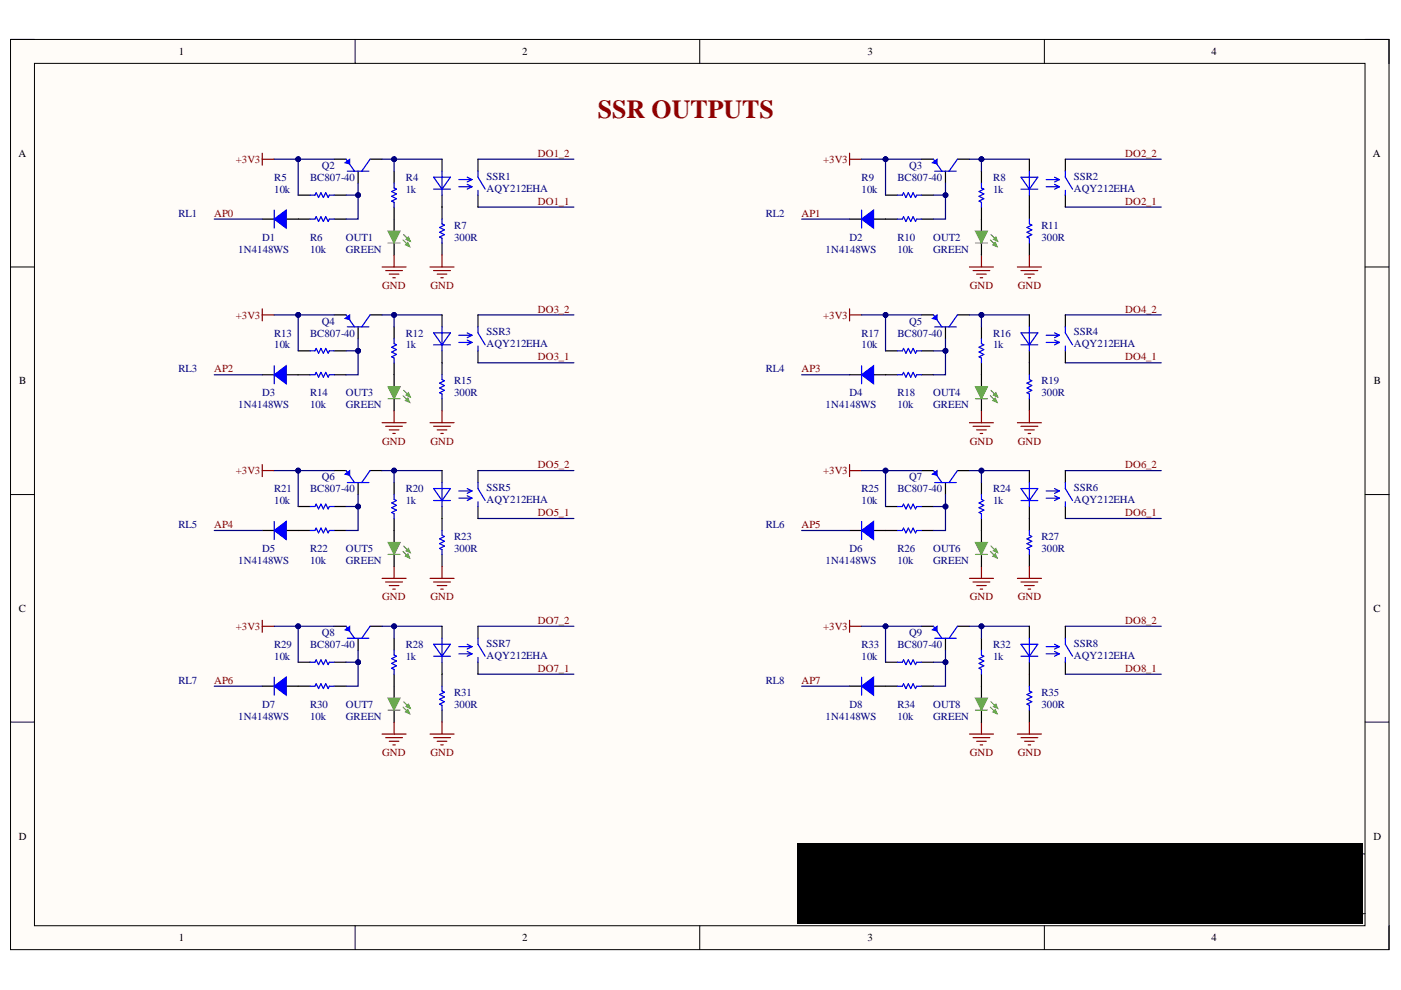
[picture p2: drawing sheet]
<svg xmlns="http://www.w3.org/2000/svg" width="297mm" height="210mm" viewBox="0 0 297 210" stroke-linecap="round" stroke-linejoin="round" font-family="sans-serif">
<defs><g id="words">
<text font-size="5.5" fill="#980000" x="126.7" y="24.9">SSR OUTPUTS</text>
<g font-size="2.3">
<text x="37.9" y="11.7">1</text>
<text x="110.7" y="11.7">2</text>
<text x="183.9" y="11.7">3</text>
<text x="256.8" y="11.7">4</text>
<text x="3.9" y="33.3">A</text>
<text x="291.1" y="33.3">A</text>
<text x="4.1" y="81.5">B</text>
<text x="291.3" y="81.5">B</text>
<text x="4" y="129.8">C</text>
<text x="291.2" y="129.8">C</text>
<text x="4" y="178">D</text>
<text x="291.2" y="178">D</text>
<text x="37.9" y="199.6">1</text>
<text x="110.7" y="199.6">2</text>
<text x="183.9" y="199.6">3</text>
<text x="256.8" y="199.6">4</text>
</g>
<g font-size="2.3" fill="#800000">
<text x="50" y="34.6">+3V3</text>
<text x="114" y="33.3">DO1_2</text>
<text x="174.5" y="34.6">+3V3</text>
<text x="238.6" y="33.3">DO2_2</text>
<text x="45.4" y="46">AP0</text>
<text x="114" y="43.5">DO1_1</text>
<text x="170" y="46">AP1</text>
<text x="238.6" y="43.5">DO2_1</text>
<text x="81" y="61.2">GND</text>
<text x="91.3" y="61.2">GND</text>
<text x="205.7" y="61.2">GND</text>
<text x="215.8" y="61.2">GND</text>
<text x="50" y="67.5">+3V3</text>
<text x="114" y="66.3">DO3_2</text>
<text x="174.5" y="67.5">+3V3</text>
<text x="238.6" y="66.3">DO4_2</text>
<text x="114" y="76.4">DO3_1</text>
<text x="238.6" y="76.4">DO4_1</text>
<text x="45.4" y="79">AP2</text>
<text x="170" y="79">AP3</text>
<text x="81" y="94.3">GND</text>
<text x="91.3" y="94.3">GND</text>
<text x="205.7" y="94.3">GND</text>
<text x="215.8" y="94.3">GND</text>
<text x="50" y="100.6">+3V3</text>
<text x="114" y="99.3">DO5_2</text>
<text x="174.5" y="100.6">+3V3</text>
<text x="238.6" y="99.3">DO6_2</text>
<text x="45.4" y="112">AP4</text>
<text x="114" y="109.5">DO5_1</text>
<text x="170" y="112">AP5</text>
<text x="238.6" y="109.5">DO6_1</text>
<text x="81" y="127.2">GND</text>
<text x="91.3" y="127.2">GND</text>
<text x="205.7" y="127.2">GND</text>
<text x="215.8" y="127.2">GND</text>
<text x="50" y="133.6">+3V3</text>
<text x="114" y="132.3">DO7_2</text>
<text x="174.5" y="133.6">+3V3</text>
<text x="238.6" y="132.3">DO8_2</text>
<text x="114" y="142.4">DO7_1</text>
<text x="238.6" y="142.4">DO8_1</text>
<text x="45.4" y="145">AP6</text>
<text x="170" y="145">AP7</text>
<text x="81" y="160.3">GND</text>
<text x="91.3" y="160.3">GND</text>
<text x="205.7" y="160.3">GND</text>
<text x="215.8" y="160.3">GND</text>
</g>
<g font-size="2.3" fill="#000080">
<text x="68.3" y="35.8">Q2</text>
<text x="192.8" y="35.8">Q3</text>
<text x="58.1" y="38.4">R5</text>
<text x="58.1" y="40.9">10k</text>
<text x="65.7" y="38.4">BC807-40</text>
<text x="86" y="38.4">R4</text>
<text x="86" y="40.9">1k</text>
<text x="103.1" y="38.1">SSR1</text>
<text x="103.1" y="40.7">AQY212EHA</text>
<text x="182.6" y="38.4">R9</text>
<text x="182.6" y="40.9">10k</text>
<text x="190.3" y="38.4">BC807-40</text>
<text x="210.6" y="38.4">R8</text>
<text x="210.6" y="40.9">1k</text>
<text x="227.6" y="38.1">SSR2</text>
<text x="227.6" y="40.7">AQY212EHA</text>
<text x="37.8" y="46">RL1</text>
<text x="162.3" y="46">RL2</text>
<text x="50.5" y="53.6">1N4148WS</text>
<text x="55.6" y="51.1">D1</text>
<text x="65.7" y="51.1">R6</text>
<text x="65.7" y="53.6">10k</text>
<text x="73.3" y="51.1">OUT1</text>
<text x="73.3" y="53.6">GREEN</text>
<text x="96.3" y="48.5">R7</text>
<text x="96.3" y="51.1">300R</text>
<text x="175" y="53.6">1N4148WS</text>
<text x="180.1" y="51.1">D2</text>
<text x="190.3" y="51.1">R10</text>
<text x="190.3" y="53.6">10k</text>
<text x="197.9" y="51.1">OUT2</text>
<text x="197.9" y="53.6">GREEN</text>
<text x="220.8" y="48.5">R11</text>
<text x="220.8" y="51.1">300R</text>
<text x="58.1" y="71.3">R13</text>
<text x="65.7" y="71.3">BC807-40</text>
<text x="68.3" y="68.8">Q4</text>
<text x="86" y="71.3">R12</text>
<text x="103.1" y="71.1">SSR3</text>
<text x="182.6" y="71.3">R17</text>
<text x="190.3" y="71.3">BC807-40</text>
<text x="192.8" y="68.8">Q5</text>
<text x="210.6" y="71.3">R16</text>
<text x="227.6" y="71.1">SSR4</text>
<text x="58.1" y="73.9">10k</text>
<text x="86" y="73.9">1k</text>
<text x="103.1" y="73.6">AQY212EHA</text>
<text x="182.6" y="73.9">10k</text>
<text x="210.6" y="73.9">1k</text>
<text x="227.6" y="73.6">AQY212EHA</text>
<text x="37.8" y="79">RL3</text>
<text x="96.3" y="81.5">R15</text>
<text x="162.3" y="79">RL4</text>
<text x="220.8" y="81.5">R19</text>
<text x="50.5" y="86.6">1N4148WS</text>
<text x="55.6" y="84">D3</text>
<text x="65.7" y="84">R14</text>
<text x="65.7" y="86.6">10k</text>
<text x="73.3" y="84">OUT3</text>
<text x="73.3" y="86.6">GREEN</text>
<text x="96.3" y="84">300R</text>
<text x="175" y="86.6">1N4148WS</text>
<text x="180.1" y="84">D4</text>
<text x="190.3" y="84">R18</text>
<text x="190.3" y="86.6">10k</text>
<text x="197.9" y="84">OUT4</text>
<text x="197.9" y="86.6">GREEN</text>
<text x="220.8" y="84">300R</text>
<text x="68.3" y="101.9">Q6</text>
<text x="192.8" y="101.9">Q7</text>
<text x="58.1" y="104.4">R21</text>
<text x="58.1" y="106.9">10k</text>
<text x="65.7" y="104.4">BC807-40</text>
<text x="86" y="104.4">R20</text>
<text x="86" y="106.9">1k</text>
<text x="103.1" y="104.1">SSR5</text>
<text x="103.1" y="106.7">AQY212EHA</text>
<text x="182.6" y="104.4">R25</text>
<text x="182.6" y="106.9">10k</text>
<text x="190.3" y="104.4">BC807-40</text>
<text x="210.6" y="104.4">R24</text>
<text x="210.6" y="106.9">1k</text>
<text x="227.6" y="104.1">SSR6</text>
<text x="227.6" y="106.7">AQY212EHA</text>
<text x="37.8" y="112">RL5</text>
<text x="162.3" y="112">RL6</text>
<text x="50.5" y="119.6">1N4148WS</text>
<text x="55.6" y="117.1">D5</text>
<text x="65.7" y="117.1">R22</text>
<text x="65.7" y="119.6">10k</text>
<text x="73.3" y="117.1">OUT5</text>
<text x="73.3" y="119.6">GREEN</text>
<text x="96.3" y="114.5">R23</text>
<text x="96.3" y="117.1">300R</text>
<text x="175" y="119.6">1N4148WS</text>
<text x="180.1" y="117.1">D6</text>
<text x="190.3" y="117.1">R26</text>
<text x="190.3" y="119.6">10k</text>
<text x="197.9" y="117.1">OUT6</text>
<text x="197.9" y="119.6">GREEN</text>
<text x="220.8" y="114.5">R27</text>
<text x="220.8" y="117.1">300R</text>
<text x="58.1" y="137.4">R29</text>
<text x="65.7" y="137.4">BC807-40</text>
<text x="68.3" y="134.8">Q8</text>
<text x="86" y="137.4">R28</text>
<text x="103.1" y="137.1">SSR7</text>
<text x="182.6" y="137.4">R33</text>
<text x="190.3" y="137.4">BC807-40</text>
<text x="192.8" y="134.8">Q9</text>
<text x="210.6" y="137.4">R32</text>
<text x="227.6" y="137.1">SSR8</text>
<text x="58.1" y="139.9">10k</text>
<text x="86" y="139.9">1k</text>
<text x="103.1" y="139.6">AQY212EHA</text>
<text x="182.6" y="139.9">10k</text>
<text x="210.6" y="139.9">1k</text>
<text x="227.6" y="139.6">AQY212EHA</text>
<text x="37.8" y="145">RL7</text>
<text x="96.3" y="147.5">R31</text>
<text x="162.3" y="145">RL8</text>
<text x="220.8" y="147.5">R35</text>
<text x="50.5" y="152.7">1N4148WS</text>
<text x="55.6" y="150.1">D7</text>
<text x="65.7" y="150.1">R30</text>
<text x="65.7" y="152.7">10k</text>
<text x="73.3" y="150.1">OUT7</text>
<text x="73.3" y="152.7">GREEN</text>
<text x="96.3" y="150.1">300R</text>
<text x="175" y="152.7">1N4148WS</text>
<text x="180.1" y="150.1">D8</text>
<text x="190.3" y="150.1">R34</text>
<text x="190.3" y="152.7">10k</text>
<text x="197.9" y="150.1">OUT8</text>
<text x="197.9" y="152.7">GREEN</text>
<text x="220.8" y="150.1">300R</text>
</g>
</g></defs>
<path d="M2.2 8.4v192.9h292.3v-192.9zM168.9 179h119.9v17.1h-119.9z" fill-rule="evenodd" fill="#fffcf8"/>
<path d="M2.2 8.4h292.3v192.9h-292.3z" fill="none" stroke="#000" stroke-width=".21"/>
<path d="M7.3 13.4v182.9h282.1v-182.9zM168.9 179h119.9v17.1h-119.9z" fill-rule="evenodd" fill="#fffcf8"/>
<g fill="none" stroke="#000" stroke-width=".21">
<path d="M2.2 8.4h5.1M7.3 13.4h282.1v182.9h-282.1zM75.3 8.4v5M148.4 8.4v5M221.4 8.4v5M289.4 8.4h5.1v5M2.2 56.6h5.1M289.4 56.6h5.1M2.2 104.9h5.1M289.4 104.9h5.1M2.2 153.1h5.1M289.4 153.1h5.1"/>
<path d="M75.3 196.3v5M148.4 196.3v5M221.4 196.3v5M288.8 193.7h.6M288.8 181h.6M294.5 196.3v5"/>
</g>
<path d="M55.6 33.8h2.5M55.6 32.5v2.5M81 56.6h5.1M81.8 57.4h3.5M82.5 58.1h2.1M83.3 58.9h.5M83.6 54.1v2.5" fill="none" stroke="#800000" stroke-width=".25"/>
<path d="M83.6 36.3v2.5M55.6 46.4h2.5M60.7 46.4h5.1M63.2 41.4h2.6M70.8 41.4h2.6M70.8 46.4h2.6M83.6 43.9v2.5" fill="none" stroke="#000" stroke-width=".25"/>
<path d="M83.6 38.8v1l.5 .3-1.1 .5 1.1 .5-1.1 .5 1.1 .5-1.1 .5 .6 .3v1M58.1 44.5v3.9M65.8 41.4h1l.2-.5 .5 1 .5-1 .6 1 .5-1 .5 1 .2-.5h1M65.8 46.4h1l.2-.5 .5 1.1 .5-1.1 .6 1.1 .5-1.1 .5 1.1 .2-.6h1" fill="none" stroke="#00f" stroke-width=".25"/>
<path d="M58.1 46.4l2.6-1.9v3.9z" fill="#00f"/>
<path d="M73.4 33.8l1.8 2.5M73.6 36.3h4.6M78.5 33.8l-1.8 2.5M58.1 46.4l2.6-1.9v3.9z" fill="none" stroke="#00f" stroke-width=".25"/>
<path d="M70.8 33.8h2.6M75.9 36.3v2.5M78.5 33.8h2.5" fill="none" stroke="#000" stroke-width=".25"/>
<path d="M73.1 34.5l1-.7v1z" fill="#00f"/>
<path d="M73.1 34.5l1-.7v1z" fill="none" stroke="#00f" stroke-width=".21"/>
<path d="M93.7 43.9v2.5M93.7 51.5v2.6" fill="none" stroke="#000" stroke-width=".25"/>
<path d="M93.7 46.4v1.1l.5 .2-1 .5 1 .5-1 .5 1 .6-1 .5 .5 .2v1" fill="none" stroke="#00f" stroke-width=".25"/>
<path d="M91.2 56.6h5.1M91.9 57.4h3.6M92.7 58.1h2M93.5 58.9h.5M93.7 54.1v2.5" fill="none" stroke="#800000" stroke-width=".25"/>
<path d="M93.7 33.8h-10.1v2.5M101.3 33.8h20.4M45.4 46.4h10.2M101.3 43.9h20.4" fill="none" stroke="#000080" stroke-width=".25"/>
<circle cx="83.6" cy="33.8" r=".51" fill="#000080"/>
<circle cx="83.6" cy="33.8" r=".51" fill="none" stroke="#000080" stroke-width=".21"/>
<path d="M58.1 33.8h12.7" fill="none" stroke="#000080" stroke-width=".25"/>
<circle cx="63.2" cy="33.8" r=".51" fill="#000080"/>
<circle cx="63.2" cy="33.8" r=".51" fill="none" stroke="#000080" stroke-width=".21"/>
<path d="M75.9 38.8v2.6h-2.5" fill="none" stroke="#000080" stroke-width=".25"/>
<circle cx="75.9" cy="41.4" r=".51" fill="#000080"/>
<circle cx="75.9" cy="41.4" r=".51" fill="none" stroke="#000080" stroke-width=".21"/>
<path d="M63.2 33.8v7.6" fill="none" stroke="#000080" stroke-width=".25"/>
<circle cx="63.2" cy="33.8" r=".51" fill="#000080"/>
<circle cx="63.2" cy="33.8" r=".51" fill="none" stroke="#000080" stroke-width=".21"/>
<path d="M75.9 41.4v5h-2.5" fill="none" stroke="#000080" stroke-width=".25"/>
<circle cx="75.9" cy="41.4" r=".51" fill="#000080"/>
<circle cx="75.9" cy="41.4" r=".51" fill="none" stroke="#000080" stroke-width=".21"/>
<path d="M81 33.8h2.6" fill="none" stroke="#000080" stroke-width=".25"/>
<circle cx="83.6" cy="33.8" r=".51" fill="#000080"/>
<circle cx="83.6" cy="33.8" r=".51" fill="none" stroke="#000080" stroke-width=".21"/>
<path d="M180.1 32.5v2.5M180.1 33.8h2.6M205.5 56.6h5.1M206.3 57.4h3.6M207.1 58.1h2M207.8 58.9h.5M208.1 54.1v2.5" fill="none" stroke="#800000" stroke-width=".25"/>
<path d="M208.1 36.3v2.5M180.1 46.5h2.6M185.2 46.5h5.1M187.7 41.4h2.6M195.4 41.4h2.5M195.4 46.5h2.5M208.1 43.9v2.6" fill="none" stroke="#000" stroke-width=".25"/>
<path d="M208.1 38.8v1.1l.5 .2-1 .5 1 .5-1 .5 1 .5-1 .5 .5 .3v1M182.7 44.6v3.8M190.3 41.4h1l.3-.5 .5 1 .5-1 .5 1 .5-1 .5 1 .3-.5h1M190.3 46.5h1l.3-.6 .5 1.1 .5-1.1 .5 1.1 .5-1.1 .5 1.1 .3-.5h1" fill="none" stroke="#00f" stroke-width=".25"/>
<path d="M182.7 46.5l2.5-1.9v3.8z" fill="#00f"/>
<path d="M197.9 33.8l1.8 2.5M198.2 36.3h4.5M203 33.8l-1.8 2.5M182.7 46.5l2.5-1.9v3.8z" fill="none" stroke="#00f" stroke-width=".25"/>
<path d="M195.4 33.8h2.5M200.5 36.3v2.5M203 33.8h2.5" fill="none" stroke="#000" stroke-width=".25"/>
<path d="M197.7 34.5l1-.7v1z" fill="#00f"/>
<path d="M197.7 34.5l1-.7v1z" fill="none" stroke="#00f" stroke-width=".21"/>
<path d="M218.2 43.9v2.6M218.2 51.5v2.6" fill="none" stroke="#000" stroke-width=".25"/>
<path d="M218.2 46.5v1l.6 .2-1.1 .5 1.1 .5-1.1 .5 1.1 .6-1.1 .5 .5 .2v1" fill="none" stroke="#00f" stroke-width=".25"/>
<path d="M215.7 56.6h5.1M216.5 57.4h3.5M217.2 58.1h2.1M218 58.9h.5M218.2 54.1v2.5" fill="none" stroke="#800000" stroke-width=".25"/>
<path d="M218.2 33.8h-10.1v2.5M225.9 33.8h20.3M170 46.5h10.1M225.9 43.9h20.3" fill="none" stroke="#000080" stroke-width=".25"/>
<circle cx="208.1" cy="33.8" r=".51" fill="#000080"/>
<circle cx="208.1" cy="33.8" r=".51" fill="none" stroke="#000080" stroke-width=".21"/>
<path d="M182.7 33.8h12.7" fill="none" stroke="#000080" stroke-width=".25"/>
<circle cx="187.7" cy="33.8" r=".51" fill="#000080"/>
<circle cx="187.7" cy="33.8" r=".51" fill="none" stroke="#000080" stroke-width=".21"/>
<path d="M200.5 38.8v2.6h-2.6" fill="none" stroke="#000080" stroke-width=".25"/>
<circle cx="200.5" cy="41.4" r=".51" fill="#000080"/>
<circle cx="200.5" cy="41.4" r=".51" fill="none" stroke="#000080" stroke-width=".21"/>
<path d="M187.7 33.8v7.6" fill="none" stroke="#000080" stroke-width=".25"/>
<circle cx="187.7" cy="33.8" r=".51" fill="#000080"/>
<circle cx="187.7" cy="33.8" r=".51" fill="none" stroke="#000080" stroke-width=".21"/>
<path d="M200.5 41.4v5.1h-2.6" fill="none" stroke="#000080" stroke-width=".25"/>
<circle cx="200.5" cy="41.4" r=".51" fill="#000080"/>
<circle cx="200.5" cy="41.4" r=".51" fill="none" stroke="#000080" stroke-width=".21"/>
<path d="M205.5 33.8h2.6" fill="none" stroke="#000080" stroke-width=".25"/>
<circle cx="208.1" cy="33.8" r=".51" fill="#000080"/>
<circle cx="208.1" cy="33.8" r=".51" fill="none" stroke="#000080" stroke-width=".21"/>
<path d="M55.6 66.8h2.5M55.6 65.5v2.5M81 89.6h5.1M81.8 90.4h3.5M82.5 91.1h2.1M83.3 91.9h.5M83.6 87.1v2.5" fill="none" stroke="#800000" stroke-width=".25"/>
<path d="M55.6 79.5h2.5M60.7 79.5h5.1M63.2 74.4h2.6M70.8 74.4h2.6M70.8 79.5h2.6M83.6 69.3v2.5M83.6 76.9v2.6" fill="none" stroke="#000" stroke-width=".25"/>
<path d="M58.1 77.6v3.8M65.8 74.4h1l.2-.5 .5 1 .5-1 .6 1 .5-1 .5 1 .2-.5h1M65.8 79.5h1l.2-.5 .5 1 .5-1 .6 1 .5-1 .5 1 .2-.5h1M83.6 71.8v1.1l.5 .2-1.1 .5 1.1 .5-1.1 .5 1.1 .5-1.1 .6 .6 .2v1" fill="none" stroke="#00f" stroke-width=".25"/>
<path d="M58.1 79.5l2.6-1.9v3.8z" fill="#00f"/>
<path d="M58.1 79.5l2.6-1.9v3.8zM73.4 66.8l1.8 2.5M73.6 69.3h4.6M78.5 66.8l-1.8 2.5" fill="none" stroke="#00f" stroke-width=".25"/>
<path d="M70.8 66.8h2.6M75.9 69.3v2.5M78.5 66.8h2.5" fill="none" stroke="#000" stroke-width=".25"/>
<path d="M73.1 67.5l1-.7v1z" fill="#00f"/>
<path d="M73.1 67.5l1-.7v1z" fill="none" stroke="#00f" stroke-width=".21"/>
<path d="M93.7 76.9v2.6M93.7 84.5v2.6" fill="none" stroke="#000" stroke-width=".25"/>
<path d="M93.7 79.5v1l.5 .2-1 .5 1 .5-1 .6 1 .5-1 .5 .5 .2v1" fill="none" stroke="#00f" stroke-width=".25"/>
<path d="M91.2 89.6h5.1M91.9 90.4h3.6M92.7 91.1h2M93.5 91.9h.5M93.7 87.1v2.5" fill="none" stroke="#800000" stroke-width=".25"/>
<path d="M45.4 79.5h10.2M93.7 66.8h-10.1v2.5M101.3 66.8h20.4M101.3 76.9h20.4" fill="none" stroke="#000080" stroke-width=".25"/>
<circle cx="83.6" cy="66.8" r=".51" fill="#000080"/>
<circle cx="83.6" cy="66.8" r=".51" fill="none" stroke="#000080" stroke-width=".21"/>
<path d="M58.1 66.8h12.7" fill="none" stroke="#000080" stroke-width=".25"/>
<circle cx="63.2" cy="66.8" r=".51" fill="#000080"/>
<circle cx="63.2" cy="66.8" r=".51" fill="none" stroke="#000080" stroke-width=".21"/>
<path d="M75.9 71.8v2.6h-2.5" fill="none" stroke="#000080" stroke-width=".25"/>
<circle cx="75.9" cy="74.4" r=".51" fill="#000080"/>
<circle cx="75.9" cy="74.4" r=".51" fill="none" stroke="#000080" stroke-width=".21"/>
<path d="M63.2 66.8v7.6" fill="none" stroke="#000080" stroke-width=".25"/>
<circle cx="63.2" cy="66.8" r=".51" fill="#000080"/>
<circle cx="63.2" cy="66.8" r=".51" fill="none" stroke="#000080" stroke-width=".21"/>
<path d="M75.9 74.4v5.1h-2.5" fill="none" stroke="#000080" stroke-width=".25"/>
<circle cx="75.9" cy="74.4" r=".51" fill="#000080"/>
<circle cx="75.9" cy="74.4" r=".51" fill="none" stroke="#000080" stroke-width=".21"/>
<path d="M81 66.8h2.6" fill="none" stroke="#000080" stroke-width=".25"/>
<circle cx="83.6" cy="66.8" r=".51" fill="#000080"/>
<circle cx="83.6" cy="66.8" r=".51" fill="none" stroke="#000080" stroke-width=".21"/>
<path d="M180.1 65.5v2.5M180.1 66.8h2.6M205.5 89.6h5.1M206.3 90.4h3.6M207.1 91.1h2M207.8 91.9h.5M208.1 87.1v2.5" fill="none" stroke="#800000" stroke-width=".25"/>
<path d="M180.1 79.5h2.6M185.2 79.5h5.1M187.7 74.4h2.6M195.4 74.4h2.5M195.4 79.5h2.5M208.1 69.3v2.5M208.1 76.9v2.6" fill="none" stroke="#000" stroke-width=".25"/>
<path d="M182.7 77.6v3.8M190.3 74.4h1l.3-.5 .5 1 .5-1 .5 1 .5-1 .5 1 .3-.5h1M190.3 79.5h1l.3-.5 .5 1 .5-1 .5 1 .5-1 .5 1 .3-.5h1M208.1 71.8v1.1l.5 .2-1 .5 1 .5-1 .5 1 .6-1 .5 .5 .2v1" fill="none" stroke="#00f" stroke-width=".25"/>
<path d="M182.7 79.5l2.5-1.9v3.8z" fill="#00f"/>
<path d="M182.7 79.5l2.5-1.9v3.8zM197.9 66.8l1.8 2.5M198.2 69.3h4.5M203 66.8l-1.8 2.5" fill="none" stroke="#00f" stroke-width=".25"/>
<path d="M195.4 66.8h2.5M200.5 69.3v2.5M203 66.8h2.5" fill="none" stroke="#000" stroke-width=".25"/>
<path d="M197.7 67.5l1-.7v1z" fill="#00f"/>
<path d="M197.7 67.5l1-.7v1z" fill="none" stroke="#00f" stroke-width=".21"/>
<path d="M218.2 76.9v2.6M218.2 84.5v2.6" fill="none" stroke="#000" stroke-width=".25"/>
<path d="M218.2 79.5v1l.6 .2-1.1 .5 1.1 .5-1.1 .6 1.1 .5-1.1 .5 .5 .2v1" fill="none" stroke="#00f" stroke-width=".25"/>
<path d="M215.7 89.6h5.1M216.5 90.4h3.5M217.2 91.1h2.1M218 91.9h.5M218.2 87.1v2.5" fill="none" stroke="#800000" stroke-width=".25"/>
<path d="M170 79.5h10.1M218.2 66.8h-10.1v2.5M225.9 66.8h20.3M225.9 76.9h20.3" fill="none" stroke="#000080" stroke-width=".25"/>
<circle cx="208.1" cy="66.8" r=".51" fill="#000080"/>
<circle cx="208.1" cy="66.8" r=".51" fill="none" stroke="#000080" stroke-width=".21"/>
<path d="M182.7 66.8h12.7" fill="none" stroke="#000080" stroke-width=".25"/>
<circle cx="187.8" cy="66.8" r=".51" fill="#000080"/>
<circle cx="187.8" cy="66.8" r=".51" fill="none" stroke="#000080" stroke-width=".21"/>
<path d="M200.5 71.8v2.6h-2.6" fill="none" stroke="#000080" stroke-width=".25"/>
<circle cx="200.5" cy="74.4" r=".51" fill="#000080"/>
<circle cx="200.5" cy="74.4" r=".51" fill="none" stroke="#000080" stroke-width=".21"/>
<path d="M187.7 66.8v7.6" fill="none" stroke="#000080" stroke-width=".25"/>
<circle cx="187.8" cy="66.8" r=".51" fill="#000080"/>
<circle cx="187.8" cy="66.8" r=".51" fill="none" stroke="#000080" stroke-width=".21"/>
<path d="M200.5 74.4v5.1h-2.6" fill="none" stroke="#000080" stroke-width=".25"/>
<circle cx="200.5" cy="74.4" r=".51" fill="#000080"/>
<circle cx="200.5" cy="74.4" r=".51" fill="none" stroke="#000080" stroke-width=".21"/>
<path d="M205.5 66.8h2.6" fill="none" stroke="#000080" stroke-width=".25"/>
<circle cx="208.1" cy="66.8" r=".51" fill="#000080"/>
<circle cx="208.1" cy="66.8" r=".51" fill="none" stroke="#000080" stroke-width=".21"/>
<path d="M55.6 99.8h2.5M55.6 98.5v2.5M81 122.6h5.1M81.8 123.4h3.5M82.5 124.2h2.1M83.3 124.9h.5M83.6 120.1v2.5" fill="none" stroke="#800000" stroke-width=".25"/>
<path d="M55.6 112.5h2.5M60.7 112.5h5.1M63.2 107.4h2.6M70.8 107.4h2.6M70.8 112.5h2.6M83.6 102.3v2.6M83.6 109.9v2.6" fill="none" stroke="#000" stroke-width=".25"/>
<path d="M58.1 110.6v3.8M65.8 107.4h1l.2-.5 .5 1 .5-1 .6 1 .5-1 .5 1 .2-.5h1M65.8 112.5h1l.2-.5 .5 1 .5-1 .6 1 .5-1 .5 1 .2-.5h1M83.6 104.9v1l.5 .2-1.1 .5 1.1 .5-1.1 .5 1.1 .6-1.1 .5 .6 .2v1" fill="none" stroke="#00f" stroke-width=".25"/>
<path d="M58.1 112.5l2.6-1.9v3.8z" fill="#00f"/>
<path d="M73.4 99.8l1.8 2.5M78.5 99.8l-1.8 2.5M58.1 112.5l2.6-1.9v3.8zM73.6 102.3h4.6" fill="none" stroke="#00f" stroke-width=".25"/>
<path d="M70.8 99.8h2.6M78.5 99.8h2.5M75.9 102.3v2.6" fill="none" stroke="#000" stroke-width=".25"/>
<path d="M73.1 100.5l1-.7v1z" fill="#00f"/>
<path d="M73.1 100.5l1-.7v1z" fill="none" stroke="#00f" stroke-width=".21"/>
<path d="M93.7 109.9v2.6M93.7 117.6v2.5" fill="none" stroke="#000" stroke-width=".25"/>
<path d="M93.7 112.5v1l.5 .2-1 .5 1 .6-1 .5 1 .5-1 .5 .5 .2v1.1" fill="none" stroke="#00f" stroke-width=".25"/>
<path d="M91.2 122.6h5.1M91.9 123.4h3.6M92.7 124.2h2M93.5 124.9h.5M93.7 120.1v2.5" fill="none" stroke="#800000" stroke-width=".25"/>
<path d="M93.7 99.8h-10.1v2.5M101.3 99.8h20.4M45.4 112.5h10.2M101.3 109.9h20.4" fill="none" stroke="#000080" stroke-width=".25"/>
<circle cx="83.6" cy="99.8" r=".51" fill="#000080"/>
<circle cx="83.6" cy="99.8" r=".51" fill="none" stroke="#000080" stroke-width=".21"/>
<path d="M58.1 99.8h12.7" fill="none" stroke="#000080" stroke-width=".25"/>
<circle cx="63.2" cy="99.8" r=".51" fill="#000080"/>
<circle cx="63.2" cy="99.8" r=".51" fill="none" stroke="#000080" stroke-width=".21"/>
<path d="M75.9 104.9v2.5h-2.5" fill="none" stroke="#000080" stroke-width=".25"/>
<circle cx="75.9" cy="107.4" r=".51" fill="#000080"/>
<circle cx="75.9" cy="107.4" r=".51" fill="none" stroke="#000080" stroke-width=".21"/>
<path d="M63.2 99.8v7.6" fill="none" stroke="#000080" stroke-width=".25"/>
<circle cx="63.2" cy="99.8" r=".51" fill="#000080"/>
<circle cx="63.2" cy="99.8" r=".51" fill="none" stroke="#000080" stroke-width=".21"/>
<path d="M75.9 107.4v5.1h-2.5" fill="none" stroke="#000080" stroke-width=".25"/>
<circle cx="75.9" cy="107.4" r=".51" fill="#000080"/>
<circle cx="75.9" cy="107.4" r=".51" fill="none" stroke="#000080" stroke-width=".21"/>
<path d="M81 99.8h2.6" fill="none" stroke="#000080" stroke-width=".25"/>
<circle cx="83.6" cy="99.8" r=".51" fill="#000080"/>
<circle cx="83.6" cy="99.8" r=".51" fill="none" stroke="#000080" stroke-width=".21"/>
<path d="M180.1 98.5v2.5M180.1 99.8h2.6M205.5 122.6h5.1M206.3 123.4h3.6M207.1 124.2h2M207.8 124.9h.5M208.1 120.1v2.5" fill="none" stroke="#800000" stroke-width=".25"/>
<path d="M180.1 112.5h2.6M185.2 112.5h5.1M187.7 107.4h2.6M195.4 107.4h2.5M195.4 112.5h2.5M208.1 102.3v2.6M208.1 109.9v2.6" fill="none" stroke="#000" stroke-width=".25"/>
<path d="M182.7 110.6v3.8M190.3 107.4h1l.3-.5 .5 1 .5-1 .5 1 .5-1 .5 1 .3-.5h1M190.3 112.5h1l.3-.5 .5 1 .5-1 .5 1 .5-1 .5 1 .3-.5h1M208.1 104.9v1l.5 .2-1 .5 1 .5-1 .6 1 .5-1 .5 .5 .2v1" fill="none" stroke="#00f" stroke-width=".25"/>
<path d="M182.7 112.5l2.5-1.9v3.8z" fill="#00f"/>
<path d="M197.9 99.8l1.8 2.5M203 99.8l-1.8 2.5M182.7 112.5l2.5-1.9v3.8zM198.2 102.3h4.5" fill="none" stroke="#00f" stroke-width=".25"/>
<path d="M195.4 99.8h2.5M203 99.8h2.5M200.5 102.3v2.6" fill="none" stroke="#000" stroke-width=".25"/>
<path d="M197.7 100.5l1-.7v1z" fill="#00f"/>
<path d="M197.7 100.5l1-.7v1z" fill="none" stroke="#00f" stroke-width=".21"/>
<path d="M218.2 109.9v2.6M218.2 117.6v2.5" fill="none" stroke="#000" stroke-width=".25"/>
<path d="M218.2 112.5v1l.6 .2-1.1 .6 1.1 .5-1.1 .5 1.1 .5-1.1 .5 .5 .2v1.1" fill="none" stroke="#00f" stroke-width=".25"/>
<path d="M215.7 122.6h5.1M216.5 123.4h3.5M217.2 124.2h2.1M218 124.9h.5M218.2 120.1v2.5" fill="none" stroke="#800000" stroke-width=".25"/>
<path d="M218.2 99.8h-10.1v2.5M225.9 99.8h20.3M170 112.5h10.1M225.9 109.9h20.3" fill="none" stroke="#000080" stroke-width=".25"/>
<circle cx="208.1" cy="99.8" r=".51" fill="#000080"/>
<circle cx="208.1" cy="99.8" r=".51" fill="none" stroke="#000080" stroke-width=".21"/>
<path d="M182.7 99.8h12.7" fill="none" stroke="#000080" stroke-width=".25"/>
<circle cx="187.7" cy="99.8" r=".51" fill="#000080"/>
<circle cx="187.7" cy="99.8" r=".51" fill="none" stroke="#000080" stroke-width=".21"/>
<path d="M200.5 104.9v2.5h-2.6" fill="none" stroke="#000080" stroke-width=".25"/>
<circle cx="200.5" cy="107.4" r=".51" fill="#000080"/>
<circle cx="200.5" cy="107.4" r=".51" fill="none" stroke="#000080" stroke-width=".21"/>
<path d="M187.7 99.8v7.6" fill="none" stroke="#000080" stroke-width=".25"/>
<circle cx="187.7" cy="99.8" r=".51" fill="#000080"/>
<circle cx="187.7" cy="99.8" r=".51" fill="none" stroke="#000080" stroke-width=".21"/>
<path d="M200.5 107.4v5.1h-2.6" fill="none" stroke="#000080" stroke-width=".25"/>
<circle cx="200.5" cy="107.4" r=".51" fill="#000080"/>
<circle cx="200.5" cy="107.4" r=".51" fill="none" stroke="#000080" stroke-width=".21"/>
<path d="M205.5 99.8h2.6" fill="none" stroke="#000080" stroke-width=".25"/>
<circle cx="208.1" cy="99.8" r=".51" fill="#000080"/>
<circle cx="208.1" cy="99.8" r=".51" fill="none" stroke="#000080" stroke-width=".21"/>
<path d="M55.6 132.8h2.5M55.6 131.5v2.6M81 155.6h5.1M81.8 156.4h3.5M82.5 157.2h2.1M83.3 157.9h.5M83.6 153.1v2.5" fill="none" stroke="#800000" stroke-width=".25"/>
<path d="M83.6 135.3v2.6M55.6 145.5h2.5M60.7 145.5h5.1M63.2 140.4h2.6M70.8 140.4h2.6M70.8 145.5h2.6M83.6 142.9v2.6" fill="none" stroke="#000" stroke-width=".25"/>
<path d="M83.6 137.9v1l.5 .2-1.1 .5 1.1 .6-1.1 .5 1.1 .5-1.1 .5 .6 .2v1M58.1 143.6v3.8M65.8 140.4h1l.2-.5 .5 1 .5-1 .6 1 .5-1 .5 1 .2-.5h1M65.8 145.5h1l.2-.5 .5 1 .5-1 .6 1 .5-1 .5 1 .2-.5h1" fill="none" stroke="#00f" stroke-width=".25"/>
<path d="M58.1 145.5l2.6-1.9v3.8z" fill="#00f"/>
<path d="M73.4 132.8l1.8 2.5M73.6 135.3h4.6M78.5 132.8l-1.8 2.5M58.1 145.5l2.6-1.9v3.8z" fill="none" stroke="#00f" stroke-width=".25"/>
<path d="M70.8 132.8h2.6M75.9 135.3v2.6M78.5 132.8h2.5" fill="none" stroke="#000" stroke-width=".25"/>
<path d="M73.1 133.5l1-.7v1z" fill="#00f"/>
<path d="M73.1 133.5l1-.7v1z" fill="none" stroke="#00f" stroke-width=".21"/>
<path d="M93.7 142.9v2.6M93.7 150.6v2.5" fill="none" stroke="#000" stroke-width=".25"/>
<path d="M93.7 145.5v1l.5 .3-1 .5 1 .5-1 .5 1 .5-1 .5 .5 .2v1.1" fill="none" stroke="#00f" stroke-width=".25"/>
<path d="M91.2 155.6h5.1M91.9 156.4h3.6M92.7 157.2h2M93.5 157.9h.5M93.7 153.1v2.5" fill="none" stroke="#800000" stroke-width=".25"/>
<path d="M93.7 132.8h-10.1v2.5M101.3 132.8h20.4M101.3 142.9h20.4" fill="none" stroke="#000080" stroke-width=".25"/>
<circle cx="83.6" cy="132.8" r=".51" fill="#000080"/>
<circle cx="83.6" cy="132.8" r=".51" fill="none" stroke="#000080" stroke-width=".21"/>
<path d="M58.1 132.8h12.7" fill="none" stroke="#000080" stroke-width=".25"/>
<circle cx="63.2" cy="132.8" r=".51" fill="#000080"/>
<circle cx="63.2" cy="132.8" r=".51" fill="none" stroke="#000080" stroke-width=".21"/>
<path d="M75.9 137.9v2.5h-2.5" fill="none" stroke="#000080" stroke-width=".25"/>
<circle cx="75.9" cy="140.4" r=".51" fill="#000080"/>
<circle cx="75.9" cy="140.4" r=".51" fill="none" stroke="#000080" stroke-width=".21"/>
<path d="M63.2 132.8v7.6" fill="none" stroke="#000080" stroke-width=".25"/>
<circle cx="63.2" cy="132.8" r=".51" fill="#000080"/>
<circle cx="63.2" cy="132.8" r=".51" fill="none" stroke="#000080" stroke-width=".21"/>
<path d="M75.9 140.4v5.1h-2.5" fill="none" stroke="#000080" stroke-width=".25"/>
<circle cx="75.9" cy="140.4" r=".51" fill="#000080"/>
<circle cx="75.9" cy="140.4" r=".51" fill="none" stroke="#000080" stroke-width=".21"/>
<path d="M81 132.8h2.6" fill="none" stroke="#000080" stroke-width=".25"/>
<circle cx="83.6" cy="132.8" r=".51" fill="#000080"/>
<circle cx="83.6" cy="132.8" r=".51" fill="none" stroke="#000080" stroke-width=".21"/>
<path d="M180.1 131.5v2.6M180.1 132.8h2.6M205.5 155.6h5.1M206.3 156.4h3.6M207.1 157.2h2M207.8 157.9h.5M208.1 153.1v2.5" fill="none" stroke="#800000" stroke-width=".25"/>
<path d="M208.1 135.3v2.6M180.1 145.5h2.6M185.2 145.5h5.1M187.7 140.4h2.6M195.4 140.4h2.5M195.4 145.5h2.5M208.1 143v2.5" fill="none" stroke="#000" stroke-width=".25"/>
<path d="M208.1 137.9v1l.5 .2-1 .5 1 .6-1 .5 1 .5-1 .5 .5 .2v1.1M182.7 143.6v3.8M190.3 140.4h1l.3-.5 .5 1 .5-1 .5 1 .5-1 .5 1 .3-.5h1M190.3 145.5h1l.3-.5 .5 1 .5-1 .5 1 .5-1 .5 1 .3-.5h1" fill="none" stroke="#00f" stroke-width=".25"/>
<path d="M182.7 145.5l2.5-1.9v3.8z" fill="#00f"/>
<path d="M197.9 132.8l1.8 2.5M198.2 135.3h4.5M203 132.8l-1.8 2.5M182.7 145.5l2.5-1.9v3.8z" fill="none" stroke="#00f" stroke-width=".25"/>
<path d="M195.4 132.8h2.5M200.5 135.3v2.6M203 132.8h2.5" fill="none" stroke="#000" stroke-width=".25"/>
<path d="M197.7 133.5l1-.7v1z" fill="#00f"/>
<path d="M197.7 133.5l1-.7v1z" fill="none" stroke="#00f" stroke-width=".21"/>
<path d="M218.2 143v2.5M218.2 150.6v2.5" fill="none" stroke="#000" stroke-width=".25"/>
<path d="M218.2 145.5v1l.6 .3-1.1 .5 1.1 .5-1.1 .5 1.1 .5-1.1 .5 .5 .3v1" fill="none" stroke="#00f" stroke-width=".25"/>
<path d="M215.7 155.6h5.1M216.5 156.4h3.5M217.2 157.2h2.1M218 157.9h.5M218.2 153.1v2.5" fill="none" stroke="#800000" stroke-width=".25"/>
<path d="M218.2 132.8h-10.1v2.5M225.9 132.8h20.3M225.9 143h20.3" fill="none" stroke="#000080" stroke-width=".25"/>
<circle cx="208.1" cy="132.8" r=".51" fill="#000080"/>
<circle cx="208.1" cy="132.8" r=".51" fill="none" stroke="#000080" stroke-width=".21"/>
<path d="M182.7 132.8h12.7" fill="none" stroke="#000080" stroke-width=".25"/>
<circle cx="187.7" cy="132.8" r=".51" fill="#000080"/>
<circle cx="187.7" cy="132.8" r=".51" fill="none" stroke="#000080" stroke-width=".21"/>
<path d="M200.5 137.9v2.5h-2.6" fill="none" stroke="#000080" stroke-width=".25"/>
<circle cx="200.5" cy="140.4" r=".51" fill="#000080"/>
<circle cx="200.5" cy="140.4" r=".51" fill="none" stroke="#000080" stroke-width=".21"/>
<path d="M187.7 132.8v7.6" fill="none" stroke="#000080" stroke-width=".25"/>
<circle cx="187.7" cy="132.8" r=".51" fill="#000080"/>
<circle cx="187.7" cy="132.8" r=".51" fill="none" stroke="#000080" stroke-width=".21"/>
<path d="M200.5 140.4v5.1h-2.6" fill="none" stroke="#000080" stroke-width=".25"/>
<circle cx="200.5" cy="140.4" r=".51" fill="#000080"/>
<circle cx="200.5" cy="140.4" r=".51" fill="none" stroke="#000080" stroke-width=".21"/>
<path d="M205.5 132.8h2.6" fill="none" stroke="#000080" stroke-width=".25"/>
<circle cx="208.1" cy="132.8" r=".51" fill="#000080"/>
<circle cx="208.1" cy="132.8" r=".51" fill="none" stroke="#000080" stroke-width=".21"/>
<path d="M45.4 145.5h10.2M170 145.5h10.1" fill="none" stroke="#000080" stroke-width=".25"/>
<g fill="none" stroke="#000" stroke-width=".25">
<path d="M93.7 33.8v2.5M101.3 33.8v2.5M218.2 33.8v2.5M225.9 33.8v2.5M93.7 41.4v2.5M101.3 41.4v2.5M218.2 41.4v2.5M225.9 41.4v2.5M93.7 66.8v2.5M93.7 74.4v2.5M101.3 66.8v2.5M101.3 74.4v2.5"/>
<path d="M218.2 66.8v2.5M218.2 74.4v2.5M225.9 66.8v2.5M225.9 74.4v2.5M93.7 99.8v2.5M101.3 99.8v2.5M218.2 99.8v2.5M225.9 99.8v2.5M93.7 107.4v2.5M101.3 107.4v2.5M218.2 107.4v2.5M225.9 107.4v2.5"/>
<path d="M93.7 132.8v2.5M101.3 132.8v2.5M218.2 132.8v2.5M225.9 132.8v2.5M93.7 140.4v2.5M101.3 140.4v2.5M218.2 140.4v2.6M225.9 140.4v2.6"/>
</g>
<g fill="none" stroke="#00f" stroke-width=".25">
<path d="M91.9 37.6h3.6l-1.8 2.5zM93.7 36.3v5.1M97.3 39.6h2.8M97.3 38.1h2.8M99.1 37.6l1 .5M99.1 39.1l1 .5M100.1 38.1l-1 .5M100.1 39.6l-1 .5M101.3 36.3v1.3l1.6 2.5M216.5 37.6h3.5l-1.8 2.5zM218.2 36.3v5.1M221.8 39.6h2.8"/>
<path d="M221.8 38.1h2.8M223.6 37.6l1 .5M223.6 39.1l1 .5M224.6 38.1l-1 .5M224.6 39.6l-1 .5M225.9 36.3v1.3l1.5 2.5M91.9 40.1h3.6M101.3 40.4v1M216.5 40.1h3.5M225.9 40.4v1M91.9 70.6h3.6l-1.8 2.5zM91.9 73.1h3.6"/>
<path d="M93.7 69.3v5.1M97.3 72.6h2.8M97.3 71.1h2.8M99.1 70.6l1 .5M99.1 72.1l1 .5M100.1 71.1l-1 .5M100.1 72.6l-1 .5M101.3 69.3v1.3l1.6 2.5M101.3 73.4v1M216.5 70.6h3.5l-1.8 2.5zM216.5 73.1h3.5M218.2 69.3v5.1"/>
<path d="M221.8 72.6h2.8M221.8 71.1h2.8M223.6 70.6l1 .5M223.6 72.1l1 .5M224.6 71.1l-1 .5M224.6 72.6l-1 .5M225.9 69.3v1.3l1.5 2.5M225.9 73.4v1M91.9 103.6h3.6l-1.8 2.5zM91.9 106.1h3.6M93.7 102.3v5.1M97.3 105.6h2.8"/>
<path d="M97.3 104.1h2.8M99.1 103.6l1 .5M99.1 105.1l1 .5M100.1 104.1l-1 .5M100.1 105.6l-1 .5M101.3 102.3v1.3l1.6 2.5M101.3 106.4v1M216.5 103.6h3.5l-1.8 2.5zM216.5 106.1h3.5M218.2 102.3v5.1M221.8 105.6h2.8M221.8 104.1h2.8"/>
<path d="M223.6 103.6l1 .5M223.6 105.1l1 .5M224.6 104.1l-1 .5M224.6 105.6l-1 .5M225.9 102.3v1.3l1.5 2.5M225.9 106.4v1M91.9 136.6h3.6l-1.8 2.5zM91.9 139.1h3.6M93.7 135.3v5.1M97.3 138.6h2.8M97.3 137.1h2.8M99.1 136.6l1 .5"/>
<path d="M99.1 138.1l1 .5M100.1 137.1l-1 .5M100.1 138.6l-1 .5M101.3 135.3v1.3l1.6 2.5M101.3 139.4v1M216.5 136.6h3.5l-1.8 2.5zM216.5 139.1h3.5M218.2 135.3v5.1M221.8 138.6h2.8M221.8 137.1h2.8M223.6 136.6l1 .5M223.6 138.1l1 .5"/>
<path d="M224.6 137.1l-1 .5M224.6 138.6l-1 .5M225.9 135.3v1.3l1.5 2.5M225.9 139.4v1"/>
</g>
<path d="M82.3 51.5h2.5M85.5 50.9l1.4 1.4M85.6 49.8l1.4 1.3" fill="none" stroke="#6aa84f" stroke-width=".25"/>
<path d="M86.1 50.8l.5-.5 .4 .8z" fill="#6aa84f"/>
<path d="M86.1 50.8l.5-.5 .4 .8z" fill="none" stroke="#6aa84f" stroke-width=".25"/>
<path d="M86.5 51.4l.4 .9-.9-.4z" fill="#6aa84f"/>
<path d="M86.5 51.4l.4 .9-.9-.4z" fill="none" stroke="#6aa84f" stroke-width=".25"/>
<path d="M83.6 46.4v2.6M83.6 51.5v2.6" fill="none" stroke="#000" stroke-width=".25"/>
<path d="M82.3 49h2.5l-1.2 2.5z" fill="#6aa84f"/>
<path d="M82.3 49h2.5l-1.2 2.5zM206.8 51.5h2.6M210 50.9l1.4 1.4M210.1 49.8l1.4 1.3" fill="none" stroke="#6aa84f" stroke-width=".25"/>
<path d="M210.6 50.8l.5-.5 .4 .8z" fill="#6aa84f"/>
<path d="M210.6 50.8l.5-.5 .4 .8z" fill="none" stroke="#6aa84f" stroke-width=".25"/>
<path d="M210.5 51.9l.5-.5 .4 .9z" fill="#6aa84f"/>
<path d="M210.5 51.9l.5-.5 .4 .9z" fill="none" stroke="#6aa84f" stroke-width=".25"/>
<path d="M208.1 46.5v2.5M208.1 51.5v2.6" fill="none" stroke="#000" stroke-width=".25"/>
<path d="M206.8 49h2.6l-1.3 2.5z" fill="#6aa84f"/>
<path d="M206.8 49h2.6l-1.3 2.5zM82.3 84.5h2.5M85.5 83.9l1.4 1.4M85.6 82.8l1.4 1.4" fill="none" stroke="#6aa84f" stroke-width=".25"/>
<path d="M86.1 83.8l.5-.5 .4 .9z" fill="#6aa84f"/>
<path d="M86.1 83.8l.5-.5 .4 .9z" fill="none" stroke="#6aa84f" stroke-width=".25"/>
<path d="M86 84.9l.5-.5 .4 .9z" fill="#6aa84f"/>
<path d="M86 84.9l.5-.5 .4 .9z" fill="none" stroke="#6aa84f" stroke-width=".25"/>
<path d="M83.6 79.5v2.5M83.6 84.5v2.6" fill="none" stroke="#000" stroke-width=".25"/>
<path d="M82.3 82h2.5l-1.2 2.5z" fill="#6aa84f"/>
<path d="M82.3 82h2.5l-1.2 2.5zM206.8 84.5h2.6M210 83.9l1.4 1.4M210.1 82.8l1.4 1.4" fill="none" stroke="#6aa84f" stroke-width=".25"/>
<path d="M210.6 83.8l.5-.5 .4 .9z" fill="#6aa84f"/>
<path d="M210.6 83.8l.5-.5 .4 .9z" fill="none" stroke="#6aa84f" stroke-width=".25"/>
<path d="M210.5 84.9l.5-.5 .4 .9z" fill="#6aa84f"/>
<path d="M210.5 84.9l.5-.5 .4 .9z" fill="none" stroke="#6aa84f" stroke-width=".25"/>
<path d="M208.1 79.5v2.5M208.1 84.5v2.6" fill="none" stroke="#000" stroke-width=".25"/>
<path d="M206.8 82h2.6l-1.3 2.5z" fill="#6aa84f"/>
<path d="M206.8 82h2.6l-1.3 2.5zM82.3 117.6h2.5M85.5 116.9l1.4 1.4M85.6 115.8l1.4 1.4" fill="none" stroke="#6aa84f" stroke-width=".25"/>
<path d="M86.1 116.8l.5-.5 .4 .9z" fill="#6aa84f"/>
<path d="M86.1 116.8l.5-.5 .4 .9z" fill="none" stroke="#6aa84f" stroke-width=".25"/>
<path d="M86 117.9l.5-.5 .4 .9z" fill="#6aa84f"/>
<path d="M86 117.9l.5-.5 .4 .9z" fill="none" stroke="#6aa84f" stroke-width=".25"/>
<path d="M83.6 112.5v2.5M83.6 117.6v2.5" fill="none" stroke="#000" stroke-width=".25"/>
<path d="M82.3 115h2.5l-1.2 2.6z" fill="#6aa84f"/>
<path d="M82.3 115h2.5l-1.2 2.6zM206.8 117.6h2.6M210 116.9l1.4 1.4M210.1 115.8l1.4 1.4" fill="none" stroke="#6aa84f" stroke-width=".25"/>
<path d="M210.6 116.8l.5-.5 .4 .9z" fill="#6aa84f"/>
<path d="M210.6 116.8l.5-.5 .4 .9z" fill="none" stroke="#6aa84f" stroke-width=".25"/>
<path d="M210.5 117.9l.5-.5 .4 .9z" fill="#6aa84f"/>
<path d="M210.5 117.9l.5-.5 .4 .9z" fill="none" stroke="#6aa84f" stroke-width=".25"/>
<path d="M208.1 112.5v2.5M208.1 117.6v2.5" fill="none" stroke="#000" stroke-width=".25"/>
<path d="M206.8 115h2.6l-1.3 2.6z" fill="#6aa84f"/>
<path d="M206.8 115h2.6l-1.3 2.6zM82.3 150.6h2.5M85.5 149.9l1.4 1.4M85.6 148.8l1.4 1.4" fill="none" stroke="#6aa84f" stroke-width=".25"/>
<path d="M86.1 149.8l.5-.5 .4 .9z" fill="#6aa84f"/>
<path d="M86.1 149.8l.5-.5 .4 .9z" fill="none" stroke="#6aa84f" stroke-width=".25"/>
<path d="M86 150.9l.5-.5 .4 .9z" fill="#6aa84f"/>
<path d="M86 150.9l.5-.5 .4 .9z" fill="none" stroke="#6aa84f" stroke-width=".25"/>
<path d="M83.6 145.5v2.5M83.6 150.6v2.5" fill="none" stroke="#000" stroke-width=".25"/>
<path d="M82.3 148h2.5l-1.2 2.6z" fill="#6aa84f"/>
<path d="M82.3 148h2.5l-1.2 2.6zM206.8 150.6h2.6M210 149.9l1.4 1.4M210.1 148.8l1.4 1.4" fill="none" stroke="#6aa84f" stroke-width=".25"/>
<path d="M210.6 149.8l.5-.5 .4 .9z" fill="#6aa84f"/>
<path d="M210.6 149.8l.5-.5 .4 .9z" fill="none" stroke="#6aa84f" stroke-width=".25"/>
<path d="M210.5 150.9l.5-.5 .4 .9z" fill="#6aa84f"/>
<path d="M210.5 150.9l.5-.5 .4 .9z" fill="none" stroke="#6aa84f" stroke-width=".25"/>
<path d="M208.1 145.5v2.5M208.1 150.6v2.5" fill="none" stroke="#000" stroke-width=".25"/>
<path d="M206.8 148h2.6l-1.3 2.6z" fill="#6aa84f"/>
<path d="M206.8 148h2.6l-1.3 2.6z" fill="none" stroke="#6aa84f" stroke-width=".25"/>
<path d="M169 178.8h120v17.1h-120z" fill="#000"/>
<use href="#words"/>
</svg>
